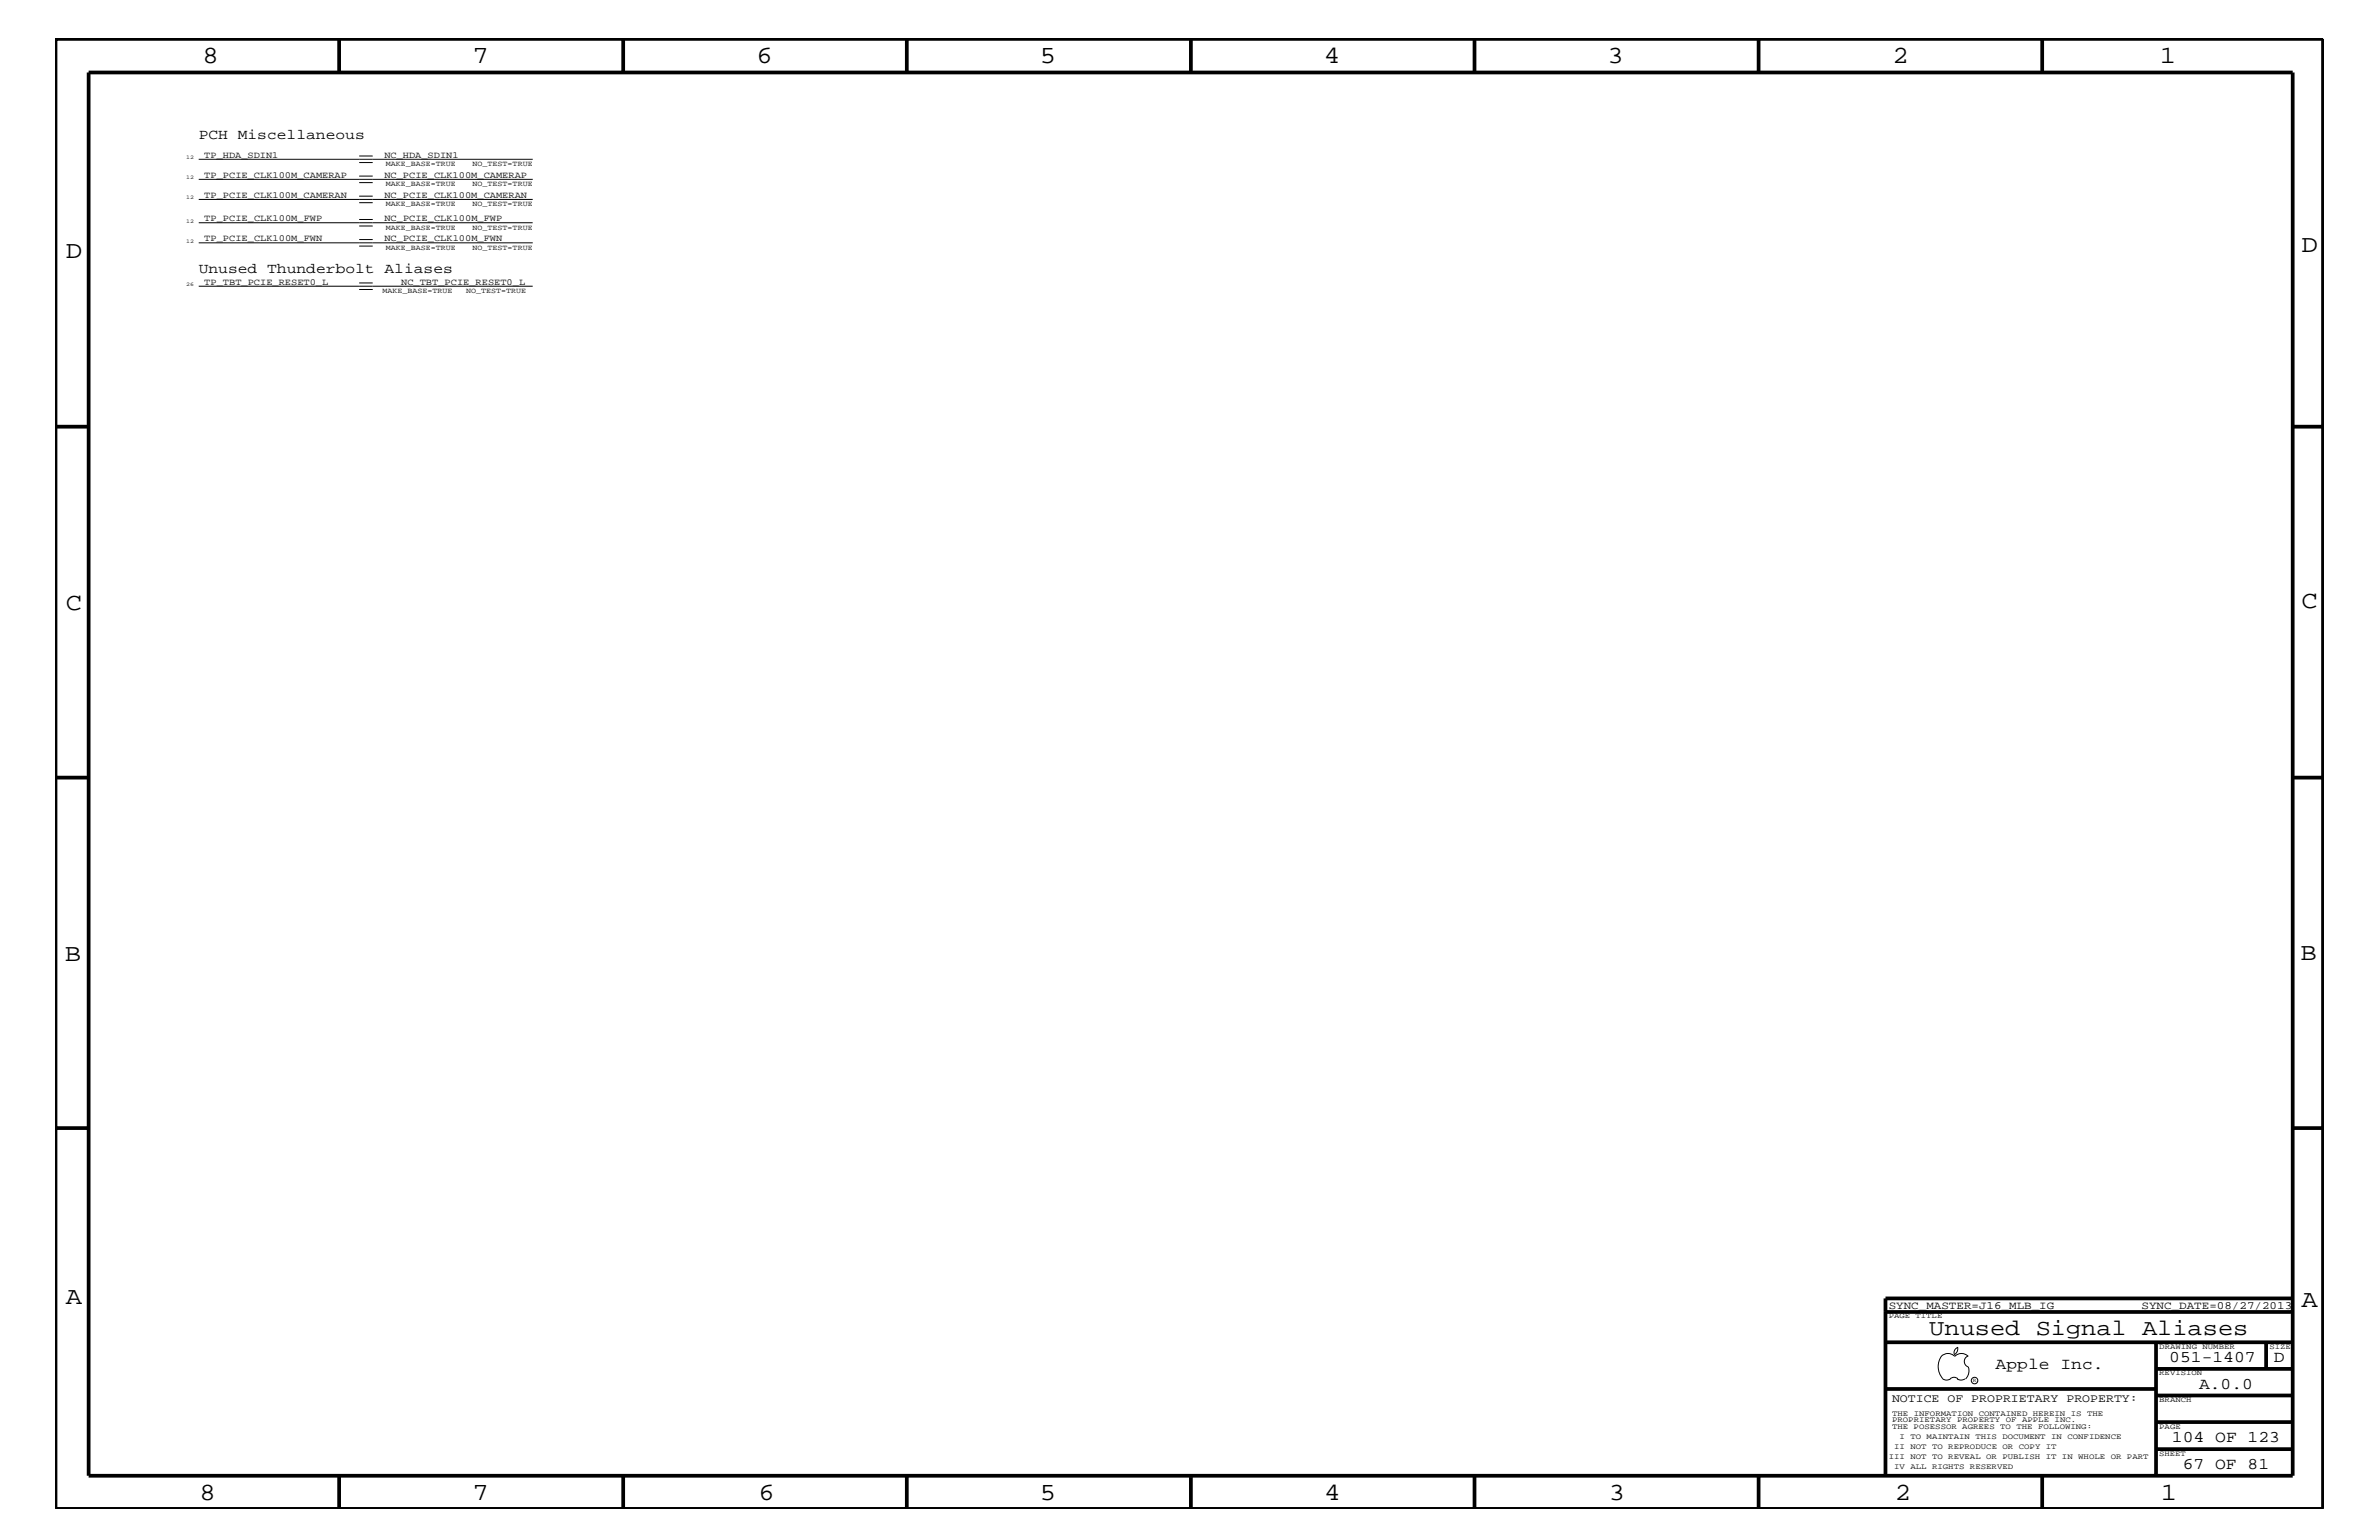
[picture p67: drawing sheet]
<svg xmlns="http://www.w3.org/2000/svg" width="432mm" height="279mm" viewBox="0 0 432 279" stroke-linecap="round" stroke-linejoin="round" font-family="sans-serif">
<defs><g id="words">
<g font-size="4.5">
<text x="36.7" y="11.5">8</text>
<text x="85.8" y="11.5">7</text>
<text x="137.3" y="11.5">6</text>
<text x="188.7" y="11.5">5</text>
<text x="240.3" y="11.5">4</text>
<text x="291.8" y="11.5">3</text>
<text x="343.5" y="11.5">2</text>
<text x="392" y="11.5">1</text>
<text x="11.9" y="46.8">D</text>
<text x="417.7" y="45.7">D</text>
<text x="11.9" y="110.6">C</text>
<text x="417.7" y="110.3">C</text>
<text x="11.8" y="174.3">B</text>
<text x="417.6" y="174.2">B</text>
<text x="11.9" y="236.7">A</text>
<text x="417.7" y="237.1">A</text>
<text x="36.2" y="272.1">8</text>
<text x="85.8" y="272.1">7</text>
<text x="137.7" y="272.1">6</text>
<text x="188.7" y="272.1">5</text>
<text x="240.4" y="272.1">4</text>
<text x="292" y="272.1">3</text>
<text x="343.9" y="272.1">2</text>
<text x="392.2" y="272.1">1</text>
</g>
<text font-size="4.1" x="350.2" y="242.3">Unused Signal Aliases</text>
<g font-size="3">
<text x="362.2" y="248.4">Apple Inc.</text>
<text x="393.7" y="247.1">051-1407</text>
<text x="399.2" y="252">A.0.0</text>
<text x="412.7" y="247.1">D</text>
<text x="394.2" y="261.6">104 OF 123</text>
<text x="396.2" y="266.6">67 OF 81</text>
</g>
<g font-size="2.6">
<text x="36.1" y="25.3">PCH Miscellaneous</text>
<text x="36.1" y="49.6">Unused Thunderbolt Aliases</text>
</g>
<text font-size="2.1" x="343.4" y="254.4">NOTICE OF PROPRIETARY PROPERTY:</text>
<g font-size="2">
<text x="342.8" y="237.4">SYNC_MASTER=J16_MLB_IG</text>
<text x="388.7" y="237.4">SYNC_DATE=08/27/2013</text>
</g>
<g font-size="1.7">
<text x="37.1" y="28.6">TP_HDA_SDIN1</text>
<text x="69.8" y="28.6">NC_HDA_SDIN1</text>
<text x="37.1" y="35.9">TP_PCIE_CLK100M_CAMERAN</text>
<text x="37.1" y="32.3">TP_PCIE_CLK100M_CAMERAP</text>
<text x="69.8" y="32.3">NC_PCIE_CLK100M_CAMERAP</text>
<text x="69.8" y="35.9">NC_PCIE_CLK100M_CAMERAN</text>
<text x="37.1" y="40.2">TP_PCIE_CLK100M_FWP</text>
<text x="69.8" y="40.2">NC_PCIE_CLK100M_FWP</text>
<text x="37.1" y="43.8">TP_PCIE_CLK100M_FWN</text>
<text x="69.8" y="43.8">NC_PCIE_CLK100M_FWN</text>
<text x="37.1" y="51.7">TP_TBT_PCIE_RESET0_L</text>
<text x="72.8" y="51.7">NC_TBT_PCIE_RESET0_L</text>
</g>
<g font-size="1.4">
<text x="70" y="33.7">MAKE_BASE=TRUE</text>
<text x="70" y="30.2">MAKE_BASE=TRUE</text>
<text x="85.8" y="33.7">NO_TEST=TRUE</text>
<text x="85.8" y="30.2">NO_TEST=TRUE</text>
<text x="70" y="41.7">MAKE_BASE=TRUE</text>
<text x="70" y="37.4">MAKE_BASE=TRUE</text>
<text x="85.8" y="41.7">NO_TEST=TRUE</text>
<text x="85.8" y="37.4">NO_TEST=TRUE</text>
<text x="70" y="45.3">MAKE_BASE=TRUE</text>
<text x="85.8" y="45.3">NO_TEST=TRUE</text>
<text x="69.4" y="53.2">MAKE_BASE=TRUE</text>
<text x="84.6" y="53.2">NO_TEST=TRUE</text>
<text x="342.8" y="239.2">PAGE TITLE</text>
<text x="391.9" y="244.7">DRAWING NUMBER</text>
<text x="411.9" y="244.7">SIZE</text>
<text x="391.9" y="249.5">REVISION</text>
<text x="343.4" y="256.8">THE INFORMATION CONTAINED HEREIN IS THE</text>
<text x="391.9" y="254.4">BRANCH</text>
<text x="343.4" y="258">PROPRIETARY PROPERTY OF APPLE INC.</text>
<text x="343.4" y="259.3">THE POSESSOR AGREES TO THE FOLLOWING:</text>
<text x="343.8" y="262.9">II NOT TO REPRODUCE OR COPY IT</text>
<text x="344.8" y="261.1">I TO MAINTAIN THIS DOCUMENT IN CONFIDENCE</text>
<text x="391.9" y="259.3">PAGE</text>
<text x="342.8" y="264.7">III NOT TO REVEAL OR PUBLISH IT IN WHOLE OR PART</text>
<text x="343.8" y="266.6">IV ALL RIGHTS RESERVED</text>
<text x="391.9" y="264.1">SHEET</text>
</g>
<g font-size="1">
<text x="33.8" y="28.9">12</text>
<text x="33.8" y="32.5">12</text>
<text x="33.8" y="40.4">12</text>
<text x="33.8" y="36.2">12</text>
<text x="33.8" y="44.1">12</text>
<text x="33.8" y="51.9">26</text>
<text x="358.1" y="250.7">R</text>
</g>
</g></defs>
<g fill="none" stroke="#000" stroke-width=".18">
<path d="M36.1 28.9h60.6M36.1 36.2h60.6M36.1 32.5h60.6M65.2 29.5h2.4M65.2 28.3h2.4M65.2 36.8h2.4M65.2 35.6h2.4M65.2 33.1h2.4M65.2 31.9h2.4M65.2 39.8h2.4M36.1 51.9h60.6M36.1 40.4h60.6"/>
<path d="M36.1 44.1h60.6M65.2 52.5h2.4M65.2 51.3h2.4M65.2 41h2.4M65.2 44.6h2.4M65.2 43.5h2.4M352.3 246.1a1.72 1.72 0 0 1 2.5 0 1.69 1.69 0 0 1 2.4 0M352.4 246a3.2 3.2 0 0 0 .4 4.3l.8 .1 .4-.2M354 250.2l.7-.3 .7 .3M355.2 250.2l.7 .2 .7-.2M355.3 244.4v.3a1.18 1.18 0 0 1-.6 1.1M355.4 244.4a.99 .99 0 0 0-.6 1.4"/>
<path d="M357.2 246a1.04 1.04 0 0 0-.7 1 1.04 1.04 0 0 0 .7 1M357.3 248l.1 .7a2.11 2.11 0 0 1-.6 1.5"/>
<circle cx="358.4" cy="250.5" r=".59"/>
</g>
<g fill="none" stroke="#000" stroke-width=".68" stroke-linecap="butt">
<path d="M10.1 7.1h411.5v266.7h-411.5zM16.1 13.2h400v254.5h-400zM61.6 7.1v6.1M113.1 7.1v6.1M164.6 7.1v6.1M216.2 7.1v6.1M267.6 7.1v6.1M319.2 7.1v6.1M370.7 7.1v6.1M10.1 77.4h6M416.1 77.4h5.5M10.1 141.1h6"/>
<path d="M416.1 141.1h5.5M10.1 204.7h6M416.1 204.7h5.5M342.2 238h73.9M416.1 235.6h-73.9v32.1M342.2 243.5h73.9M342.2 252h49.1M391.3 248.4h24.8M391.3 243.5v24.2M391.3 258h24.8M391.3 253.2h24.8M411.3 243.5v4.9"/>
<path d="M61.6 267.7v6.1M113.1 267.7v6.1M164.6 267.7v6.1M216.2 268v5.8M267.6 267.7v6.1M319.2 267.7v6.1M370.7 267.7v6.1M391.3 262.9h24.8"/>
</g>
<use href="#words"/>
</svg>
